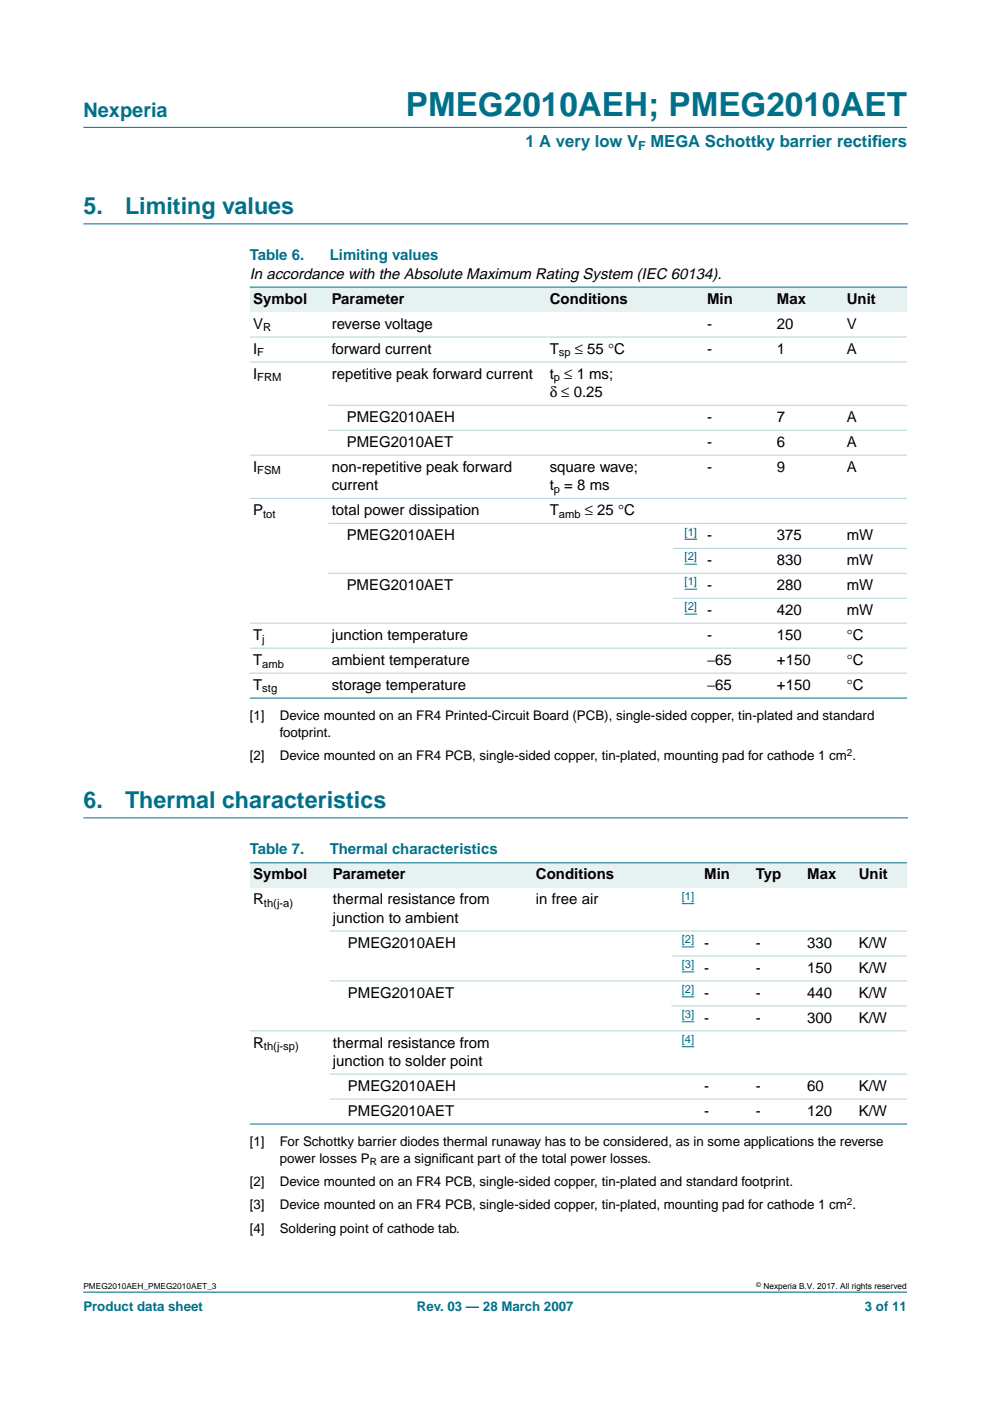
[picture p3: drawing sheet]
<svg xmlns="http://www.w3.org/2000/svg" width="210mm" height="297mm" viewBox="0 0 210 297" stroke-linecap="round" stroke-linejoin="round" font-family="sans-serif">
<defs><g id="words">
<text font-size="7.1" fill="#00708a" x="86.1" y="24.7">PMEG2010AEH; PMEG2010AET</text>
<g font-size="4.9" fill="#00708a">
<text x="17.7" y="45.5">5.</text>
<text x="26.5" y="45.5">Limiting values</text>
<text x="17.7" y="171.4">6.</text>
<text x="26.5" y="171.4">Thermal characteristics</text>
</g>
<text font-size="4.2" fill="#00708a" x="17.7" y="24.9">Nexperia</text>
<g font-size="3.5" fill="#00708a">
<text x="111.4" y="31.1">1 A very low V</text>
<text x="137.9" y="31.1">MEGA Schottky barrier rectif</text>
<text x="184.9" y="31.1">iers</text>
</g>
<g font-size="3.2" fill="#00708a">
<text x="53" y="55.2">Table 6.</text>
<text x="69.9" y="55.2">Limiting values</text>
<text x="53" y="181.2">Table 7.</text>
<text x="69.9" y="181.2">Thermal characteristics</text>
</g>
<g font-size="3.2">
<text x="53" y="59.1">In accordance with the Absolute Maximum Rating System (IEC 60134).</text>
<text x="53.7" y="64.4">Symbol</text>
<text x="70.3" y="64.4">Parameter</text>
<text x="116.6" y="64.4">Conditions</text>
<text x="149.9" y="64.4">Min</text>
<text x="164.7" y="64.4">Max</text>
<text x="179.5" y="64.4">Unit</text>
<text x="53.7" y="69.7">V</text>
<text x="70.3" y="69.7">reverse voltage</text>
<text x="149.9" y="69.7">-</text>
<text x="164.7" y="69.7">20</text>
<text x="179.5" y="69.7">V</text>
<text x="53.7" y="75">I</text>
<text x="70.3" y="75">forward current</text>
<text x="116.6" y="75">T</text>
<text x="121.9" y="75">≤ 55 °C</text>
<text x="149.9" y="75">-</text>
<text x="164.7" y="75">1</text>
<text x="179.5" y="75">A</text>
<text x="53.7" y="80.3">I</text>
<text x="70.3" y="80.3">repetitive peak forward current</text>
<text x="116.6" y="80.3">t ≤ 1 ms;</text>
<text x="73.5" y="89.4">PMEG2010AEH</text>
<text x="116.6" y="84.2">δ ≤ 0.25</text>
<text x="149.9" y="89.4">-</text>
<text x="164.7" y="89.4">7</text>
<text x="179.5" y="89.4">A</text>
<text x="73.5" y="94.7">PMEG2010AET</text>
<text x="149.9" y="94.7">-</text>
<text x="164.7" y="94.7">6</text>
<text x="179.5" y="94.7">A</text>
<text x="53.7" y="100">I</text>
<text x="70.3" y="100">non-repetitive peak forward</text>
<text x="116.6" y="100">square wave;</text>
<text x="149.9" y="100">-</text>
<text x="164.7" y="100">9</text>
<text x="179.5" y="100">A</text>
<text x="70.3" y="103.9">current</text>
<text x="116.6" y="103.9">t = 8 ms</text>
<text x="53.7" y="109.2">P</text>
<text x="70.3" y="109.2">total power dissipation</text>
<text x="116.6" y="109.2">T</text>
<text x="124" y="109.2">≤ 25 °C</text>
<text x="73.5" y="114.5">PMEG2010AEH</text>
<text x="149.9" y="114.5">-</text>
<text x="149.9" y="119.8">-</text>
<text x="164.7" y="114.5">375</text>
<text x="164.7" y="119.8">830</text>
<text x="179.5" y="114.5">mW</text>
<text x="179.5" y="119.8">mW</text>
<text x="73.5" y="125.1">PMEG2010AET</text>
<text x="149.9" y="125.1">-</text>
<text x="164.7" y="125.1">280</text>
<text x="179.5" y="125.1">mW</text>
<text x="149.9" y="130.4">-</text>
<text x="164.7" y="130.4">420</text>
<text x="179.5" y="130.4">mW</text>
<text x="53.7" y="135.7">T</text>
<text x="70.3" y="135.7">junction temperature</text>
<text x="149.9" y="135.7">-</text>
<text x="164.7" y="135.7">150</text>
<text x="179.5" y="135.7">°C</text>
<text x="53.7" y="141">T</text>
<text x="70.3" y="141">ambient temperature</text>
<text x="149.9" y="141">−65</text>
<text x="164.7" y="141">+150</text>
<text x="179.5" y="141">°C</text>
<text x="53.7" y="146.2">T</text>
<text x="70.3" y="146.2">storage temperature</text>
<text x="149.9" y="146.2">−65</text>
<text x="164.7" y="146.2">+150</text>
<text x="179.5" y="146.2">°C</text>
<text x="53.7" y="191.8">R</text>
<text x="53.7" y="186.5">Symbol</text>
<text x="70.6" y="186.5">Parameter</text>
<text x="70.6" y="191.8">thermal resistance from</text>
<text x="113.6" y="186.5">Conditions</text>
<text x="113.6" y="191.8">in free air</text>
<text x="149.3" y="186.5">Min</text>
<text x="160.2" y="186.5">Typ</text>
<text x="171.2" y="186.5">Max</text>
<text x="182.1" y="186.5">Unit</text>
<text x="70.6" y="195.6">junction to ambient</text>
<text x="73.8" y="200.9">PMEG2010AEH</text>
<text x="149.3" y="200.9">-</text>
<text x="160.2" y="200.9">-</text>
<text x="171.2" y="200.9">330</text>
<text x="182.1" y="200.9">K/W</text>
<text x="149.3" y="206.2">-</text>
<text x="160.2" y="206.2">-</text>
<text x="171.2" y="206.2">150</text>
<text x="182.1" y="206.2">K/W</text>
<text x="73.8" y="211.5">PMEG2010AET</text>
<text x="149.3" y="211.5">-</text>
<text x="160.2" y="211.5">-</text>
<text x="171.2" y="211.5">440</text>
<text x="182.1" y="211.5">K/W</text>
<text x="149.3" y="216.8">-</text>
<text x="160.2" y="216.8">-</text>
<text x="171.2" y="216.8">300</text>
<text x="182.1" y="216.8">K/W</text>
<text x="53.7" y="222.1">R</text>
<text x="70.6" y="222.1">thermal resistance from</text>
<text x="70.6" y="226">junction to solder point</text>
<text x="73.8" y="231.3">PMEG2010AEH</text>
<text x="149.3" y="231.3">-</text>
<text x="160.2" y="231.3">-</text>
<text x="171.2" y="231.3">60</text>
<text x="182.1" y="231.3">K/W</text>
<text x="73.8" y="236.6">PMEG2010AET</text>
<text x="149.3" y="236.6">-</text>
<text x="160.2" y="236.6">-</text>
<text x="171.2" y="236.6">120</text>
<text x="182.1" y="236.6">K/W</text>
</g>
<g font-size="2.8">
<text x="53" y="152.7">[1]</text>
<text x="59.3" y="152.7">Device mounted on an FR4 Printed-Circuit Board (PCB), single-sided copper, tin-plated and standard</text>
<text x="53" y="161.2">[2]</text>
<text x="59.3" y="156.2">footprint.</text>
<text x="59.3" y="161.2">Device mounted on an FR4 PCB, single-sided copper, tin-plated, mounting pad for cathode 1 cm .</text>
<text x="53" y="243">[1]</text>
<text x="59.3" y="243">For Schottky barrier diodes thermal runaway has to be considered, as in some applications the reverse</text>
<text x="53" y="251.5">[2]</text>
<text x="59.3" y="246.6">power losses P</text>
<text x="59.3" y="251.5">Device mounted on an FR4 PCB, single-sided copper, tin-plated and standard footprint.</text>
<text x="80.7" y="246.6">are a signif</text>
<text x="93.7" y="246.6">icant part of the total power losses.</text>
<text x="53" y="256.4">[3]</text>
<text x="59.3" y="256.4">Device mounted on an FR4 PCB, single-sided copper, tin-plated, mounting pad for cathode 1 cm .</text>
<text x="53" y="261.4">[4]</text>
<text x="59.3" y="261.4">Soldering point of cathode tab.</text>
</g>
<g font-size="2.8" fill="#00708a">
<text x="17.7" y="278">Product data sheet</text>
<text x="88.4" y="278">Rev. 03 — 28 March 2007</text>
<text x="183.4" y="278">3 of 11</text>
</g>
<text font-size="2.6" fill="#00708a" x="135.3" y="31.8">F</text>
<g font-size="2.4">
<text x="55.8" y="70.3">R</text>
<text x="54.6" y="75.6">F</text>
<text x="118.5" y="75.6">sp</text>
<text x="54.6" y="80.8">FRM</text>
<text x="117.4" y="80.8">p</text>
<text x="54.6" y="100.6">FSM</text>
<text x="117.4" y="104.5">p</text>
<text x="55.8" y="109.8">tot</text>
<text x="118.5" y="109.8">amb</text>
<text x="55.6" y="136.2">j</text>
<text x="55.6" y="141.5">amb</text>
<text x="55.6" y="146.8">stg</text>
<text x="56" y="192.3">th(j-a)</text>
<text x="56" y="222.7">th(j-sp)</text>
</g>
<g font-size="2.4" fill="#00f">
<text x="145.1" y="113.5">[1]</text>
<text x="145.1" y="118.8">[2]</text>
<text x="145.1" y="124.1">[1]</text>
<text x="145.1" y="129.4">[2]</text>
<text x="144.5" y="190.8">[1]</text>
<text x="144.5" y="200">[2]</text>
<text x="144.5" y="205.3">[3]</text>
<text x="144.5" y="210.6">[2]</text>
<text x="144.5" y="215.8">[3]</text>
<text x="144.5" y="221.1">[4]</text>
</g>
<g font-size="2.1">
<text x="179.6" y="160.3">2</text>
<text x="78.4" y="247.1">R</text>
<text x="179.6" y="255.6">2</text>
</g>
<g font-size="1.8">
<text x="17.7" y="273.4">PMEG2010AEH_PMEG2010AET_3</text>
<text x="161.9" y="273.4">Nexperia B.V. 2017. All rights reserved</text>
</g>
<text font-size="1.4" x="160.4" y="272.9">©</text>
</g></defs>
<path d="M17.7 47.5h174.7M17.7 173.4h174.7M192.3 273.9h-174.6" fill="none" stroke="#00708a" stroke-width=".21"/>
<path d="M17.7 27h174.6z" fill="#00708a" stroke="#00708a" stroke-width=".21"/>
<g fill="#e6f2f2">
<path d="M53 60.9h16.6v5.3h-16.6z" fill-rule="evenodd"/>
<path d="M69.6 60.9h46.3v5.3h-46.3z" fill-rule="evenodd"/>
<path d="M115.9 60.9h26.8v5.3h-26.8z" fill-rule="evenodd"/>
<path d="M142.7 60.9h6.5v5.3h-6.5z" fill-rule="evenodd"/>
<path d="M149.2 60.9h14.8v5.3h-14.8z" fill-rule="evenodd"/>
<path d="M164 60.9h14.8v5.3h-14.8z" fill-rule="evenodd"/>
<path d="M178.8 60.9h13.5v5.3h-13.5z" fill-rule="evenodd"/>
</g>
<path d="M145.1 114.3h2.7M145.1 119.6h2.7M145.1 124.9h2.7M145.1 130.2h2.7" fill="none" stroke="#00f" stroke-width=".21"/>
<g fill="#00708a" stroke="#00708a" stroke-width=".21">
<path d="M53 60.9h139.3z"/>
<path d="M53 148h139.3z"/>
</g>
<g fill="#b3d4db" stroke="#b3d4db" stroke-width=".21">
<path d="M53 71.5h139.3z"/>
<path d="M53 76.7h139.3z"/>
<path d="M69.6 85.9h122.7z"/>
<path d="M69.6 91.2h122.7z"/>
<path d="M53 96.5h139.3z"/>
<path d="M53 105.7h139.3z"/>
<path d="M69.6 111h122.7z"/>
<path d="M142.7 116.3h49.6z"/>
<path d="M69.6 121.5h122.7z"/>
<path d="M142.7 126.8h49.6z"/>
<path d="M53 132.1h139.3z"/>
<path d="M53 137.4h139.3z"/>
<path d="M53 142.7h139.3z"/>
</g>
<g fill="#e6f2f2">
<path d="M53 182.9h16.9v5.3h-16.9z" fill-rule="evenodd"/>
<path d="M69.9 182.9h43v5.3h-43z" fill-rule="evenodd"/>
<path d="M112.9 182.9h29.5v5.3h-29.5z" fill-rule="evenodd"/>
<path d="M142.4 182.9h6.2v5.3h-6.2z" fill-rule="evenodd"/>
<path d="M148.6 182.9h10.9v5.3h-10.9z" fill-rule="evenodd"/>
<path d="M159.5 182.9h11v5.3h-11z" fill-rule="evenodd"/>
<path d="M170.5 182.9h10.9v5.3h-10.9z" fill-rule="evenodd"/>
<path d="M181.4 182.9h10.9v5.3h-10.9z" fill-rule="evenodd"/>
</g>
<path d="M144.5 191.6h2.7M144.5 200.8h2.7M144.5 206.1h2.7M144.5 211.3h2.7M144.5 216.6h2.7M144.5 221.9h2.7" fill="none" stroke="#00f" stroke-width=".21"/>
<g fill="#00708a" stroke="#00708a" stroke-width=".21">
<path d="M53 182.9h139.3z"/>
<path d="M53 238.3h139.3z"/>
</g>
<g fill="#b3d4db" stroke="#b3d4db" stroke-width=".21">
<path d="M69.9 197.4h122.4z"/>
<path d="M142.4 202.7h49.9z"/>
<path d="M69.9 208h122.4z"/>
<path d="M142.4 213.3h49.9z"/>
<path d="M53 218.6h139.3z"/>
<path d="M69.9 227.7h122.4z"/>
<path d="M69.9 233h122.4z"/>
</g>
<use href="#words"/>
</svg>
